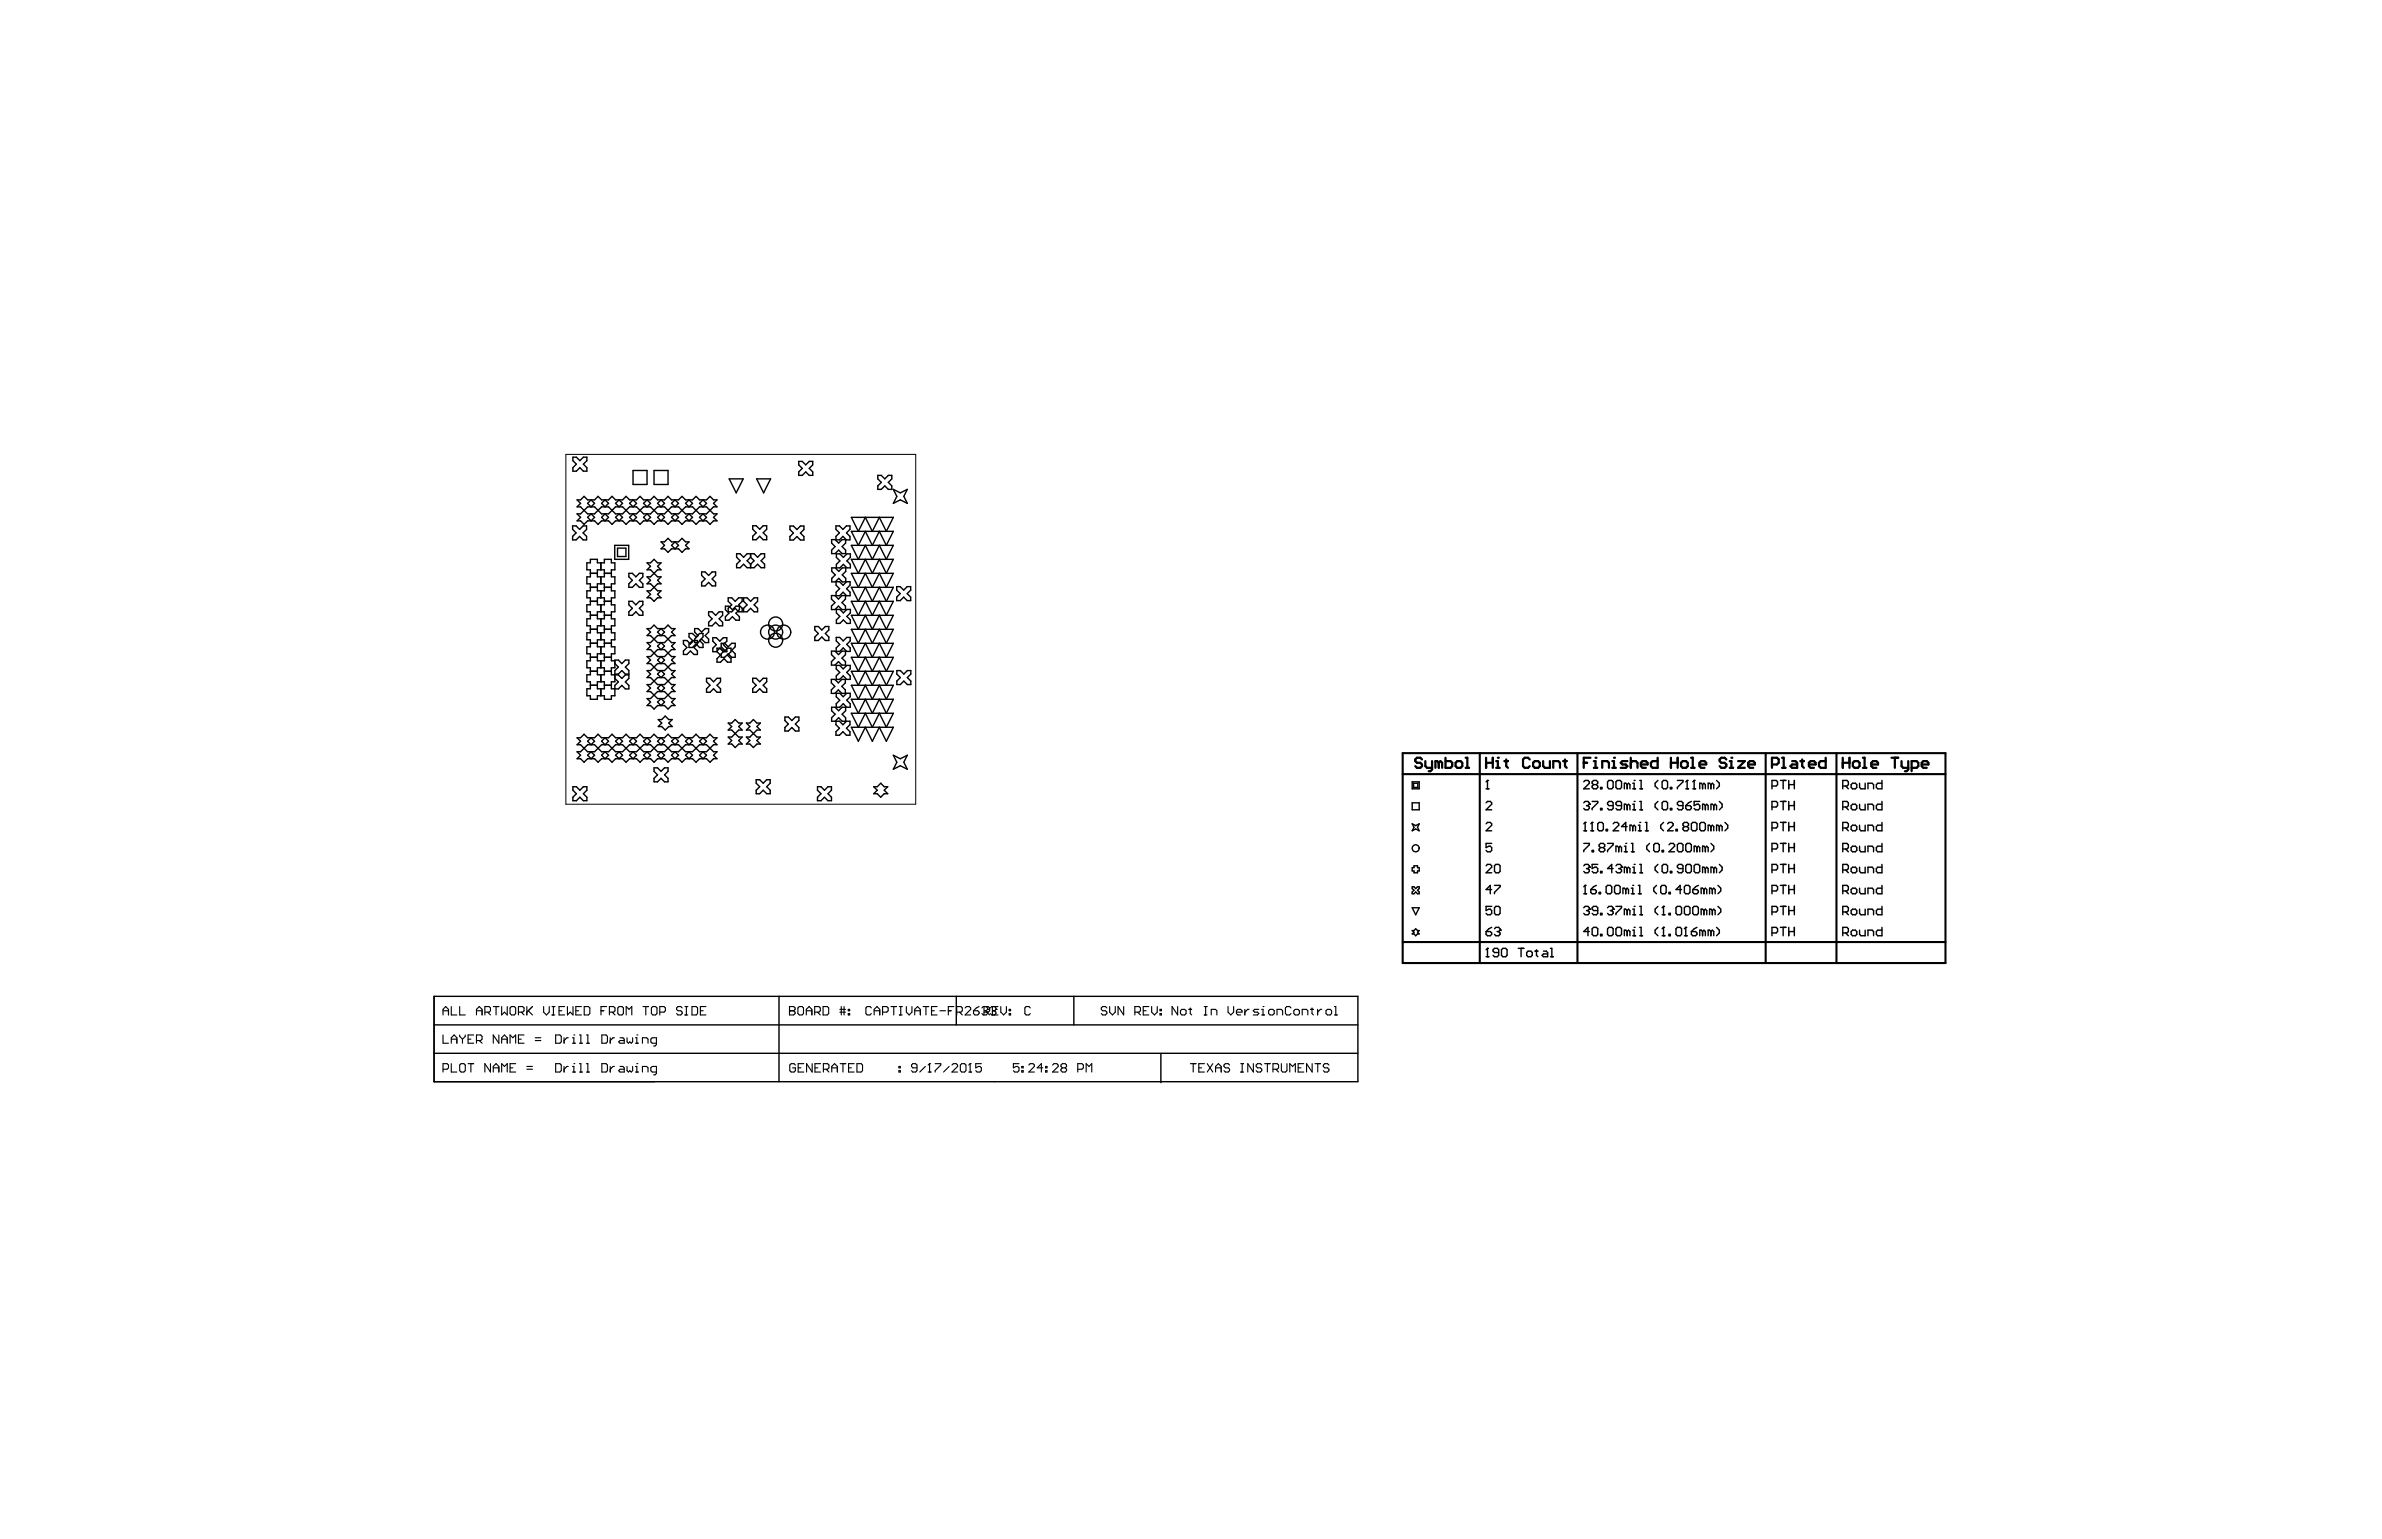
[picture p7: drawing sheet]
<svg xmlns="http://www.w3.org/2000/svg" width="432mm" height="279mm" viewBox="0 0 432 279" stroke-linecap="round" stroke-linejoin="round" font-family="sans-serif">
<path d="M102.6 82.4h63.4v63.4h-63.4z" fill="none" stroke="#000" stroke-width=".18"/>
<g fill="none" stroke="#000" stroke-width=".25">
<path d="M103.8 95.4h.6l.7 .6 .6-.6h.6v.6l-.6 .6 .6 .7v.6h-.6l-.6-.6-.7 .6h-.6v-.6l.6-.7-.6-.6zM103.9 82.9h.6l.6 .6 .7-.6h.6v.6l-.6 .7 .6 .6v.6h-.6l-.7-.6-.6 .6h-.6v-.6l.6-.6-.6-.7zM104.6 93.2h.6l1.3-1.3h1.3l1.3 1.3h1.2l1.3-1.3h1.3l1.2 1.3h1.3l1.3-1.3h1.2l1.3 1.3h1.3l1.2-1.3h1.3l1.3 1.3h1.2l1.3-1.3h1.3l1.2 1.3h.7l-.7 .6 .7 .6h-.7l-.6 .7-.6-.7h-1.3l-.6 .7-.7-.7h-1.2l-.7 .7-.6-.7h-1.3l-.6 .7-.6-.7h-1.3l-.6 .7-.7-.7h-1.2l-.7 .7-.6-.7h-1.3l-.6 .7-.6-.7h-1.3l-.6 .7-.7-.7h-1.2l-.7 .7-.6-.7h-1.3l-.6 .7-.7-.7h-.6l.6-.6zM104.6 90.6h.6l.7-.6 .6 .6h1.3l.6-.6 .7 .6h1.2l.7-.6 .6 .6h1.3l.6-.6 .6 .6h1.3l.6-.6 .7 .6h1.2l.7-.6 .6 .6h1.3l.6-.6 .6 .6h1.3l.6-.6 .7 .6h1.2l.7-.6 .6 .6h1.3l.6-.6 .6 .6h.7l-.7 .7 .7 .6h-.7l-1.2 1.3h-1.3l-1.3-1.3h-1.2l-1.3 1.3h-1.3l-1.2-1.3h-1.3l-1.3 1.3h-1.2l-1.3-1.3h-1.3l-1.2 1.3h-1.3l-1.3-1.3h-1.2l-1.3 1.3h-1.3l-1.3-1.3h-.6l.6-.6zM107.1 90.6l.7 .7-.7 .6-.6-.6zM107.1 93.2l.7 .6-.7 .6-.6-.6zM109.7 93.2l.6 .6-.6 .6-.6-.6zM109.7 90.6l.6 .7-.6 .6-.6-.6zM111.4 98.9h2.6v2.5h-2.6zM111.9 99.4h1.6v1.5h-1.6zM112.2 90.6l.7 .7-.7 .6-.6-.6zM112.2 93.2l.7 .6-.7 .6-.6-.6z"/>
<path d="M114.8 90.6l.6 .7-.6 .6-.7-.6zM114.8 93.2l.6 .6-.6 .6-.7-.6zM114.8 85.3h2.5v2.5h-2.5zM117.3 90.6l.6 .7-.6 .6-.6-.6zM117.3 93.2l.6 .6-.6 .6-.6-.6zM118.6 85.3h2.5v2.5h-2.5zM119.8 98.2h.7l.6-.6 .6 .6h1.3l.6-.6 .7 .6h.6l-.6 .7 .6 .6h-.6l-.7 .6-.6-.6h-1.3l-.6 .6-.6-.6h-.7l.7-.6zM119.8 93.2l.7 .6-.7 .6-.6-.6zM119.8 90.6l.7 .7-.7 .6-.6-.6zM122.4 98.2l.6 .7-.6 .6-.7-.6zM122.4 90.6l.6 .7-.6 .6-.7-.6zM122.4 93.2l.6 .6-.6 .6-.7-.6z"/>
<path d="M124.9 93.2l.6 .6-.6 .6-.6-.6zM124.9 90.6l.6 .7-.6 .6-.6-.6zM127.4 90.6l.7 .7-.7 .6-.6-.6zM127.4 93.2l.7 .6-.7 .6-.6-.6zM132.2 86.8h2.5l-1.2 2.6zM136.4 95.3h.7l.6 .7 .6-.7h.7v.7l-.7 .6 .7 .6v.7h-.7l-.6-.7-.6 .7h-.7v-.7l.7-.6-.7-.6zM137.2 86.8h2.5l-1.3 2.6zM143.2 95.4h.6l.7 .6 .6-.6h.6v.6l-.6 .6 .6 .7v.6h-.6l-.6-.6-.7 .6h-.6v-.6l.6-.7-.6-.6zM144.8 83.7h.6l.7 .6 .6-.6h.6v.6l-.6 .6 .6 .7v.6h-.6l-.6-.6-.7 .6h-.6v-.6l.6-.7-.6-.6zM150.8 97.8h.6l.6 .7 .7-.7h.6v.7l-.6 .6 .6 .6v.7h-.6l-.7-.7-.6 .7h-.6v-.7l.6-.6-.6-.6zM151.5 95.4h.7l.6 .6 .6-.6h.7v.6l-.7 .6 .7 .7v.6h-.7l-.6-.6-.6 .6h-.7v-.6l.7-.7-.7-.6zM154.3 93.8h7.6l-1.2 2.5-1.3-2.5-1.3 2.5-1.2-2.5-1.3 2.5z"/>
<path d="M154.3 98.9h7.6l-1.2 2.5-1.3-2.5-1.3 2.5-1.2-2.5-1.3 2.5zM154.3 96.3h7.6l-1.2 2.6-1.3-2.6-1.3 2.6-1.2-2.6-1.3 2.6zM159.1 86.2h.7l.6 .6 .6-.6h.7v.6l-.7 .7 .7 .6v.6h-.7l-.6-.6-.6 .6h-.7v-.6l.7-.6-.7-.7zM161.9 88.7l1.3 .7 1.3-.7-.7 1.3 .7 1.3-1.3-.7-1.3 .7 .7-1.3zM107 119.2h1.3M107 116.6h1.3M107 114.1h1.3M107 111.6h1.3M107 109h1.3M107 106.5h1.3M107 104h1.3M108.3 103.3h1.3v1.3h-1.3z"/>
<path d="M108.3 105.9h1.3v1.2h-1.3zM108.3 108.4h1.3v1.3h-1.3zM108.3 110.9h1.3v1.3h-1.3zM108.3 113.5h1.3v1.2h-1.3zM108.3 116h1.3v1.3h-1.3zM108.3 118.5h1.3v1.3h-1.3zM108.9 102.1v1.2M108.9 104.6v1.3M108.9 107.1v1.3M108.9 109.7v1.2M108.9 112.2v1.3M108.9 114.7v1.3"/>
<path d="M108.9 117.3v1.2M108.9 119.8v1.3M109.6 119.2h1.2M109.6 116.6h1.2M109.6 114.1h1.2M109.6 111.6h1.2M109.6 109h1.2M109.6 106.5h1.2M109.6 104h1.2M111.5 119.8h-.7v-1.3h.7v-1.2h-.7v-1.3h.7v-1.3h-.7v-1.2h.7v-1.3h-.7v-1.3h.7v-1.2h-.7v-1.3h.7v-1.3h-.7v-1.2h.7v-1.3h-.7v-1.3h.7v-1.2h-.7v-.7h-1.2v.7h-1.3v-.7h-1.3v.7h-.6v1.2h.6v1.3h-.6v1.3h.6v1.2h-.6v1.3h.6v1.3h-.6v1.2h.6v1.3h-.6v1.3h.6v1.2h-.6v1.3h.6v1.3h-.6v1.2h.6v1.3h-.6v1.3h.6v1.2h-.6v1.3h.6v1.3h-.6v1.3h.6v.6h1.3v-.6h1.3v.6h1.2v-.6h.7v-1.9l.6-.7-.6-.6M114 109h.6l.7 .7 .6-.7h.6v.7l-.6 .6 .6 .6v.7h-.6l-.6-.7-.7 .7h-.6v-.7l.6-.6-.6-.6zM114 104h.6l.7 .6 .6-.6h.6v.6l-.6 .6 .6 .7v.6h-.6l-.6-.6-.7 .6h-.6v-.6l.6-.7-.6-.6z"/>
<path d="M117.3 102.1h.6l.7-.7 .6 .7h.6l-.6 .6 .6 .6h-.6l-1.3 1.3h-.6l.6 .6-.6 .7h.6l1.3 1.2h.6l-.6 .7 .6 .6h-.6l-.6 .6-.7-.6h-.6l.6-.6-.6-.7h.6l1.3-1.2h.6l-.6-.7 .6-.6h-.6l-1.3-1.3h-.6l.6-.6zM117.3 114h.6l.7-.7 .6 .7h1.3l.6-.7 .6 .7h.7l-.7 .6 .7 .6h-.7l-1.2 1.3h-1.3l-1.3-1.3h-.6l.6-.6zM117.3 119.1h.6l1.3-1.3h1.3l1.2 1.3h.7l-.7 .6 .7 .6h-.7l-1.2 1.3h-1.3l-1.3-1.3h-.6l.6-.6zM117.3 116.5h.6l1.3-1.3h1.3l1.2 1.3h.7l-.7 .6 .7 .7h-.7l-1.2 1.3h-1.3l-1.3-1.3h-.6l.6-.7zM119.8 119.1l.7 .6-.7 .6-.6-.6zM119.8 116.5l.7 .6-.7 .7-.6-.7zM119.8 114l.7 .6-.7 .6-.6-.6zM123.9 116.1h.6l.7 .7 .6-.7h.6v.7l-.6 .6 .6 .6v.7h-.6l-.6-.7-.7 .7h-.6v-.7l.6-.6-.6-.6zM124.9 114.9h.6l.7 .6 .6-.6h.6v.6l-.6 .6 .6 .7v.6h-.6l-.6-.6-.7 .6h-.6v-.6l.6-.7-.6-.6zM125.9 114h.7l.6 .6 .6-.6h.7v.6l-.7 .6 .7 .7v.6h-.7l-.6-.6-.6 .6h-.7v-.6l.7-.7-.7-.6zM127.2 103.7h.6l.7 .6 .6-.6h.6v.6l-.6 .7 .6 .6v.6h-.6l-.6-.6-.7 .6h-.6v-.6l.6-.6-.6-.7zM128.5 110.9h.6l.6 .7 .7-.7h.6v.7l-.6 .6 .6 .6v.7h-.6l-.7-.7-.6 .7h-.6v-.7l.6-.6-.6-.6z"/>
<path d="M129.2 115.6h.7l.6 .7 .6-.7h.7v.7l-.7 .6 .7 .6v.7h-.7l-.6-.7-.6 .7h-.7v-.7l.7-.6-.7-.6zM130 117.5h.6l.6 .7 .7-.7h.6v.7l-.6 .6 .6 .6v.7h-.6l-.7-.7-.6 .7h-.6v-.7l.6-.6-.6-.6zM130.7 116.6h.7l.6 .7 .6-.7h.7v.7l-.7 .6 .7 .6v.7h-.7l-.6-.7-.6 .7h-.7v-.7l.7-.6-.7-.6zM131.5 109.9h.6l.7 .7 .6-.7h.6v.7l-.6 .6 .6 .6v.7h-.6l-.6-.7-.7 .7h-.6v-.7l.6-.6-.6-.6zM132 108.4h.6l.7 .6 .6-.6h.6v.6l-.6 .7 .6 .6v.6h-.6l-.6-.6-.7 .6h-.6v-.6l.6-.6-.6-.7zM133.5 100.4h.7l.6 .6 .6-.6h1.3l.6 .6 .7-.6h.6v.6l-.6 .7 .6 .6v.6h-.6l-.7-.6-.6 .6h-1.3l-.6-.6-.6 .6h-.7v-.6l.7-.6-.7-.7zM134.8 108.4h.6l.7 .6 .6-.6h.6v.6l-.6 .7 .6 .6v.6h-.6l-.6-.6-.7 .6h-.6v-.6l.6-.6-.6-.7zM136.1 101l.6 .7-.6 .6M136.1 101l-.7 .7 .7 .6M136.1 100.4v.6M136.1 102.3v.6M147.7 113.6h.6l.7 .6 .6-.6h.6v.6l-.6 .7 .6 .6v.6h-.6l-.6-.6-.7 .6h-.6v-.6l.6-.6-.6-.7z"/>
<path d="M150.7 108h.7l.6 .6 .6-.6h.7v.6l-.7 .7 .7 .6v.6h-.7l-.6-.6-.6 .6h-.7v-.6l.7-.6-.7-.7zM150.7 118.1h.7l.6 .6 .6-.6h.7v.6l-.7 .6 .7 .7v.6h-.7l-.6-.6-.6 .6h-.7v-.6l.7-.7-.7-.6zM150.8 103h.6l.6 .6 .7-.6h.6v.6l-.6 .6 .6 .7v.6h-.6l-.7-.6-.6 .6h-.6v-.6l.6-.7-.6-.6zM151.6 105.5h.6l.6 .6 .7-.6h.6v.6l-.6 .6 .6 .7v.6h-.6l-.7-.6-.6 .6h-.6v-.6l.6-.7-.6-.6zM151.6 115.6h.6l.7 .6 .6-.6h.6v.6l-.6 .6 .6 .7v.6h-.6l-.6-.6-.7 .6h-.6v-.6l.6-.7-.6-.6zM151.6 100.4h.6l.7 .7 .6-.7h.7v.7l-.7 .6 .7 .6v.7h-.7l-.6-.7-.7 .7h-.6v-.7l.6-.6-.6-.6zM151.6 110.5h.6l.7 .6 .6-.6h.7v.6l-.7 .7 .7 .6v.6h-.7l-.6-.6-.7 .6h-.6v-.6l.6-.6-.6-.7zM154.3 119.2h7.6l-1.2 2.5-1.3-2.5-1.3 2.5-1.2-2.5-1.3 2.5zM154.3 116.6h7.6l-1.2 2.6-1.3-2.6-1.3 2.6-1.2-2.6-1.3 2.6zM154.3 114.1h7.6l-1.2 2.5-1.3-2.5-1.3 2.5-1.2-2.5-1.3 2.5zM154.3 111.6h7.6l-1.2 2.5-1.3-2.5-1.3 2.5-1.2-2.5-1.3 2.5zM154.3 109h7.6l-1.2 2.6-1.3-2.6-1.3 2.6-1.2-2.6-1.3 2.6z"/>
<path d="M154.3 106.5h7.6l-1.2 2.5-1.3-2.5-1.3 2.5-1.2-2.5-1.3 2.5zM154.3 104h7.6l-1.2 2.5-1.3-2.5-1.3 2.5-1.2-2.5-1.3 2.5zM154.3 101.4h7.6l-1.2 2.6-1.3-2.6-1.3 2.6-1.2-2.6-1.3 2.6zM162.5 106.4h.7l.6 .6 .7-.6h.6v.6l-.6 .6 .6 .7v.6h-.6l-.7-.6-.6 .6h-.7v-.6l.7-.7-.7-.6zM104.6 133.8h.6l.7-.7 .6 .7h1.3l.6-.7 .7 .7h1.2l.7-.7 .6 .7h1.3l.6-.7 .6 .7h1.3l.6-.7 .7 .7h1.2l.7-.7 .6 .7h1.3l.6-.7 .6 .7h1.3l.6-.7 .7 .7h1.2l.7-.7 .6 .7h1.3l.6-.7 .6 .7h.7l-.7 .6 .7 .6h-.7l-1.2 1.3h-1.3l-1.3-1.3h-1.2l-1.3 1.3h-1.3l-1.2-1.3h-1.3l-1.3 1.3h-1.2l-1.3-1.3h-1.3l-1.2 1.3h-1.3l-1.3-1.3h-1.2l-1.3 1.3h-1.3l-1.3-1.3h-.6l.6-.6zM104.6 136.3h.6l1.3-1.3h1.3l1.3 1.3h1.2l1.3-1.3h1.3l1.2 1.3h1.3l1.3-1.3h1.2l1.3 1.3h1.3l1.2-1.3h1.3l1.3 1.3h1.2l1.3-1.3h1.3l1.2 1.3h.7l-.7 .6 .7 .7h-.7l-.6 .6-.6-.6h-1.3l-.6 .6-.7-.6h-1.2l-.7 .6-.6-.6h-1.3l-.6 .6-.6-.6h-1.3l-.6 .6-.7-.6h-1.2l-.7 .6-.6-.6h-1.3l-.6 .6-.6-.6h-1.3l-.6 .6-.7-.6h-1.2l-.7 .6-.6-.6h-1.3l-.6 .6-.7-.6h-.6l.6-.7zM107 124.3h1.3M107 121.7h1.3M107.1 133.8l.7 .6-.7 .6-.6-.6zM107.1 136.3l.7 .6-.7 .7-.6-.7zM108.3 121.1h1.3v1.2h-1.3zM108.3 123.6h1.3v1.3h-1.3z"/>
<path d="M108.9 122.3v1.3M108.9 124.9v1.3M109.6 124.3h1.2M109.6 121.7h1.2M109.7 136.3l.6 .6-.6 .7-.6-.7zM109.7 133.8l.6 .6-.6 .6-.6-.6zM111.5 120.3l.6 .7-.6 .6v.6h.6l.6-.6 .7 .6h.6v-.6l-.6-.6 .6-.7v-.6h-.6l-.7 .6-.6-.6h-.6v1.4h-.7v1.2l1.3 .1 .6 .6 .7-.6h.6v.6l-.6 .6 .6 .7v.6h-.6l-.7-.6-.6 .6h-1.3v-1.3h.7v-1.3M112.2 136.3l.7 .6-.7 .7-.6-.7zM112.2 133.8l.7 .6-.7 .6-.6-.6zM114.8 133.8l.6 .6-.6 .6-.7-.6zM114.8 136.3l.6 .6-.6 .7-.7-.7zM117.3 133.8l.6 .6-.6 .6-.6-.6z"/>
<path d="M117.3 136.3l.6 .6-.6 .7-.6-.7zM117.3 126.7h.6l1.3-1.3h1.3l1.2 1.3h.7l-.7 .6 .7 .6h-.7l-.6 .7-.6-.7h-1.3l-.6 .7-.7-.7h-.6l.6-.6zM117.3 121.6h.6l1.3-1.3h1.3l1.2 1.3h.7l-.7 .6 .7 .7h-.7l-1.2 1.2h-1.3l-1.3-1.2h-.6l.6-.7zM117.3 124.1h.6l1.3-1.2h1.3l1.2 1.2h.7l-.7 .7 .7 .6h-.7l-1.2 1.3h-1.3l-1.3-1.3h-.6l.6-.6zM118.6 139.2h.6l.6 .7 .7-.7h.6v.7l-.6 .6 .6 .6v.7h-.6l-.7-.7-.6 .7h-.6v-.7l.6-.6-.6-.6zM119.3 130.5h.7l.6-.7 .6 .7h.7l-.7 .6 .7 .6h-.7l-.6 .7-.6-.7h-.7l.7-.6zM119.8 136.3l.7 .6-.7 .7-.6-.7zM119.8 133.8l.7 .6-.7 .6-.6-.6zM119.8 126.7l.7 .6-.7 .6-.6-.6zM119.8 124.1l.7 .7-.7 .6-.6-.6zM119.8 121.6l.7 .6-.7 .7-.6-.7zM122.4 136.3l.6 .6-.6 .7-.7-.7z"/>
<path d="M122.4 133.8l.6 .6-.6 .6-.7-.6zM124.9 133.8l.6 .6-.6 .6-.6-.6zM124.9 136.3l.6 .6-.6 .7-.6-.7zM127.4 133.8l.7 .6-.7 .6-.6-.6zM127.4 136.3l.7 .6-.7 .7-.6-.7zM128.1 123h.6l.6 .6 .7-.6h.6v.6l-.6 .7 .6 .6v.6h-.6l-.7-.6-.6 .6h-.6v-.6l.6-.6-.6-.7zM132 131.1l.6 .6-.6 .7h.6l1.3 1.2h.6l-.6 .7 .6 .6h-.6l-.6 .6-.7-.6h-.6l.6-.6-.6-.7h.6l1.3-1.2h.6l-.6-.7 .6-.6h-.6l-.6-.6-.7 .6zM135.3 131.1l.6 .6-.6 .7h.6l1.3 1.2h.6l-.6 .7 .6 .6h-.6l-.6 .6-.7-.6h-.6l.6-.6-.6-.7h.6l1.3-1.2h.6l-.6-.7 .6-.6h-.6l-.6-.6-.7 .6zM136.4 123h.7l.6 .6 .6-.6h.7v.6l-.7 .7 .7 .6v.6h-.7l-.6-.6-.6 .6h-.7v-.6l.7-.6-.7-.7zM142.3 130h.6l.6 .6 .7-.6h.6v.6l-.6 .7 .6 .6v.6h-.6l-.7-.6-.6 .6h-.6v-.6l.6-.6-.6-.7zM150.7 123.2h.6l.7 .6 .6-.6h.6v.6l-.6 .7 .6 .6v.6h-.6l-.6-.6-.7 .6h-.6v-.6l.6-.6-.6-.7zM150.8 128.2h.6l.6 .7 .7-.7h.6v.7l-.6 .6 .6 .6v.7h-.6l-.7-.7-.6 .7h-.6v-.7l.6-.6-.6-.6z"/>
<path d="M151.5 130.8h.7l.6 .6 .6-.6h.7v.6l-.7 .6 .7 .7v.6h-.7l-.6-.6-.6 .6h-.7v-.6l.7-.7-.7-.6zM151.6 120.6h.6l.7 .7 .6-.7h.6v.7l-.6 .6 .6 .7v.6h-.6l-.6-.6-.7 .6h-.6v-.6l.6-.7-.6-.6zM151.6 125.7h.6l.7 .6 .6-.6h.6v.6l-.6 .7 .6 .6v.6h-.6l-.6-.6-.7 .6h-.6v-.6l.6-.6-.6-.7zM154.3 126.8h7.6l-1.2 2.5-1.3-2.5-1.3 2.5-1.2-2.5-1.3 2.5zM154.3 124.3h7.6l-1.2 2.5-1.3-2.5-1.3 2.5-1.2-2.5-1.3 2.5zM154.3 121.7h7.6l-1.2 2.6-1.3-2.6-1.3 2.6-1.2-2.6-1.3 2.6zM154.3 129.3h7.6l-1.2 2.6-1.3-2.6-1.3 2.6-1.2-2.6-1.3 2.6zM154.3 131.9h7.6l-1.2 2.5-1.3-2.5-1.3 2.5-1.2-2.5-1.3 2.5zM161.9 136.9l1.3 .7 1.3-.7-.7 1.3 .7 1.3-1.3-.7-1.3 .7 .7-1.3zM162.6 121.6h.6l.6 .6 .7-.6h.6v.6l-.6 .7 .6 .6v.6h-.6l-.7-.6-.6 .6h-.6v-.6l.6-.6-.6-.7zM103.9 142.6h.6l.6 .7 .7-.7h.6v.7l-.6 .6 .6 .6v.7h-.6l-.7-.7-.6 .7h-.6v-.7l.6-.6-.6-.6zM137.1 141.4h.6l.6 .6 .7-.6h.6v.6l-.6 .6 .6 .7v.6h-.6l-.7-.6-.6 .6h-.6v-.6l.6-.7-.6-.6z"/>
<path d="M148.2 142.6h.6l.7 .7 .6-.7h.6v.7l-.6 .6 .6 .6v.7h-.6l-.6-.7-.7 .7h-.6v-.7l.6-.6-.6-.6zM158.4 142.6h.6l.7-.6 .6 .6h.6l-.6 .7 .6 .6h-.6l-.6 .6-.7-.6h-.6l.6-.6zM256 141.8h1.3v1.2h-1.3zM256 145.6h1.3v1.2h-1.3zM256 149.4l.6 .3 .7-.3-.3 .6 .3 .6-.7-.3-.6 .3 .3-.6zM256.3 142h.7v.8h-.7zM256.3 157h.7v.3h.3v.6h-.3v.4h-.7v-.4h-.3v-.6h.3zM269.4 157l.2-.3h.6l.2 .3v.2l-1 1.1h1M269.4 145.6l.2-.3h.6l.2 .3v.2l-1 1h1M269.4 143h.5M269.4 149.4l.2-.3h.6l.2 .3v.2l-1 1h1M269.6 141.5h.1"/>
<path d="M269.6 141.5v1.5M269.6 141.5l-.2 .3M270.4 152.9h-1v.8l.5-.3h.3l.2 .3v.5l-.2 .2h-.6l-.2-.2M271.2 156.7h.5l.2 .3v1l-.2 .3h-.5l-.3-.3v-1zM287.1 141.8l.3-.3h.5l.2 .3v.2l-1 1h1M287.1 152.9h1v.3l-1 1v.2M287.1 150.6h.5M287.1 145.6l.3-.3h.5l.2 .3v.2M287.1 157l.3-.3h.5l.2 .3v.2M287.4 149.1h.1M287.4 149.1v1.5M287.4 149.1l-.3 .3"/>
<path d="M287.6 146.1h.3M287.6 157.5h.3M287.9 157.5l.2 .2v.3l-.2 .3h-.5l-.3-.3M287.9 146.1l.2 .2v.3l-.2 .2h-.5l-.3-.2M288.1 145.8h.1M288.1 157.2h.1M288.1 145.8l-.2 .3M288.1 157.2l-.2 .3M288.4 150.6h.5M288.6 149.1h.1M288.6 154.2h.3v.2h-.3zM288.6 145.3h1v.3l-1 1v.2"/>
<path d="M288.6 149.1v1.5M288.6 149.1l-.2 .3M288.9 142.3l-.3 .2v.3l.3 .2h.5l.2-.2v-.3l-.2-.2M288.9 142.3l-.3-.3v-.2l.3-.3h.5l.2 .3v.2l-.2 .3M288.9 142.3h.5M289.6 156.7h-1v.8l.8-.3 .2 .3v.5l-.2 .3h-.5l-.3-.3M289.9 149.1h.5l.2 .3v1l-.2 .2h-.5l-.3-.2v-1zM290.1 158h.3v.3h-.3zM290.1 146.6h.3v.2h-.3zM290.1 142.8h.3v.2h-.3zM290.1 153.7l-.2-.3v-.2l.2-.3h.5l.3 .3v.2l-.3 .3M290.1 153.7l-.2 .2v.3l.2 .2h.5l.3-.2v-.3l-.3-.2"/>
<path d="M290.1 153.7h.5M291.2 150.4h.2v.2h-.2zM291.4 152.9h1v.3l-1 1v.2M291.7 141.5h.5l.2 .3v1l-.2 .2h-.5l-.3-.2v-1zM292.4 146.1h-.7l-.3-.3v-.2l.3-.3h.5l.2 .3v1l-.2 .2h-.5l-.3-.2M292.4 149.4l.3-.3h.5l.2 .3v.2l-1 1h1M292.4 157.5h-1l.8-.8v1.6M292.9 157l.3-.3h.5l.2 .3v.2M293.2 141.5h.5l.2 .3v1l-.2 .2h-.5l-.3-.2v-1zM293.4 153.7l-.2-.3h-.3v1M293.4 157.5h.3M293.4 153.7l.3-.3 .2 .3v.7"/>
<path d="M293.4 153.7v.7M293.7 157.5l.2 .2v.3l-.2 .3h-.5l-.3-.3M293.9 157.2h.1M293.9 146.1h-.7l-.3-.3v-.2l.3-.3h.5l.2 .3v1l-.2 .2h-.5l-.3-.2M293.9 157.2l-.2 .3M294.5 153.4h.2v1M294.5 154.4h.5M294.7 152.9h.1M295 142.3l-.3-.3h-.2v1M295 149.9h-1.1l.8-.8v1.5M295 146.1l-.3-.3h-.2v1M295 157.5l-.3-.3h-.2v1.1"/>
<path d="M295 142.3v.7M295 146.1v.7M295 157.5v.8M295 142.3l.2-.3 .3 .3v.7M295 146.1l.2-.3 .3 .3v.7M295 157.5l.2-.3 .3 .3v.8M295.7 152.9h.3v1.5M295.7 154.4h.5M296 158.3h.5M296 146.8h.5M296 143h.5M296 142h.2v1"/>
<path d="M296 149.9l-.3-.3h-.2v1M296 145.8h.2v1M296 157.2h.2v1.1M296 149.9v.7M296 149.9l.2-.3 .3 .3v.7M296.2 145.3h.1M296.2 141.5h.1M296.2 156.7h.1M297 150.6h.5M297 149.6h.2v1M297.2 149.1h.1M297.2 158.3h.6"/>
<path d="M297.2 146.8h.6M297.2 143h.6M297.2 145.3h.3v1.5M297.2 156.7h.3v1.6M297.2 141.5h.3v1.5M298.3 150.6h.5M298.3 149.1h.2v1.5M299 152.9l-.5 .5v.5l.5 .5M299.8 153.2l.2-.3h.5l.3 .3v1l-.3 .2h-.5l-.2-.2zM300.5 145.3l-.5 .5v.5l.5 .5M300.5 141.5l-.5 .5v.5l.5 .5M300.5 156.7l-.5 .5v.5l.5 .6"/>
<path d="M301.3 154.2h.3v.2h-.3zM301.6 156.7h.4l.3 .3v1l-.3 .3h-.4l-.3-.3v-1zM301.6 145.3h.4l.3 .3v1l-.3 .2h-.4l-.3-.2v-1zM301.6 141.5h.4l.3 .3v1l-.3 .2h-.4l-.3-.2v-1zM301.6 149.1l-.6 .5v.5l.6 .5M302.3 149.4l.2-.3h.6l.2 .3v.2l-1 1h1M302.5 153.2l.3-.3h.5l.3 .3v.2l-1.1 1h1.1M302.8 158h.3v.3h-.3zM302.8 146.6h.3v.2h-.3zM302.8 142.8h.3v.2h-.3zM303.8 150.4h.3v.2h-.3zM304.1 141.5h1v.3l-1 1v.2"/>
<path d="M304.3 152.9h.5l.3 .3v1l-.3 .2h-.5l-.2-.2v-1zM305.1 157.5h-.8l-.2-.3v-.2l.2-.3h.5l.3 .3v1l-.3 .3h-.5l-.2-.3M305.1 146.1h-.8l-.2-.3v-.2l.2-.3h.5l.3 .3v1l-.3 .2h-.5l-.2-.2M305.3 149.9l-.2 .2v.3l.2 .2h.5l.3-.2v-.3l-.3-.2M305.3 149.9l-.2-.3v-.2l.2-.3h.5l.3 .3v.2l-.3 .3M305.3 149.9h.5M305.6 146.1h.8l.2 .2v.3l-.2 .2h-.6l-.2-.2zM305.6 143h.5M305.8 141.5h.1M305.8 156.7h.6l.2 .3v1l-.2 .3h-.6l-.2-.3v-1zM305.8 152.9h.6l.2 .3v1l-.2 .2h-.6l-.2-.2v-1zM305.8 141.5v1.5"/>
<path d="M305.8 141.5l-.2 .3M306.6 145.3l-.5 .3-.5 .5M306.9 143h.5M306.9 149.1h.5l.2 .3v1l-.2 .2h-.5l-.3-.2v-1zM307.1 141.5h.1M307.1 141.5v1.5M307.1 141.5l-.2 .3M307.4 156.7h.5l.2 .3v1l-.2 .3h-.5l-.3-.3v-1zM307.6 153.7l-.2-.3h-.3v1M307.6 153.7l.3-.3 .2 .3v.7M307.6 153.7v.7M308.1 145.3h-1v.8l.8-.3 .2 .3v.5l-.2 .2h-.5l-.3-.2"/>
<path d="M308.4 149.1h.5l.2 .3v1l-.2 .2h-.5l-.3-.2v-1zM308.6 142.3l-.2-.3h-.3v1M308.6 142.3v.7M308.6 142.3l.3-.3 .2 .3v.7M309.1 153.7l-.2-.3h-.3v1M309.1 146.1l-.2-.3h-.3v1M309.1 157.5l-.2-.3h-.3v1.1M309.1 146.1v.7M309.1 153.7v.7M309.1 157.5v.8M309.1 146.1l.3-.3 .2 .3v.7M309.1 153.7l.3-.3 .2 .3v.7"/>
<path d="M309.1 157.5l.3-.3 .2 .3v.8M310.2 142.3l-.3-.3h-.3v1M310.2 149.9l-.3-.3h-.3v1M310.2 142.3v.7M310.2 149.9v.7M310.2 142.3l.2-.3 .3 .3v.7M310.2 149.9l.2-.3 .3 .3v.7M310.2 152.9l.5 .5v.5l-.5 .5M310.7 146.1l-.3-.3h-.2v1M310.7 157.5l-.3-.3h-.2v1.1M310.7 146.1v.7M310.7 157.5v.8"/>
<path d="M310.7 157.5l.2-.3 .3 .3v.8M310.7 146.1l.2-.3 .3 .3v.7M311.2 141.5l.5 .5v.5l-.5 .5M311.7 149.9l-.3-.3h-.2v1M311.7 149.9v.7M311.7 149.9l.2-.3 .3 .3v.7M311.7 145.3l.5 .5v.5l-.5 .5M311.7 156.7l.5 .5v.5l-.5 .6M312.7 149.1l.5 .5v.5l-.5 .5M321.2 153.9h.8l.2-.2v-.5l-.2-.3h-.8v1.5M321.2 150.1h.8l.2-.2v-.5l-.2-.3h-.8v1.5M321.2 146.3h.8l.2-.2v-.5l-.2-.3h-.8v1.5"/>
<path d="M321.2 157.7h.8l.2-.2v-.5l-.2-.3h-.8v1.6M321.2 142.5h.8l.2-.2v-.5l-.2-.3h-.8v1.5M322.7 152.9h1.1M322.7 149.1h1.1M322.7 145.3h1.1M322.7 156.7h1.1M322.7 141.5h1.1M323.2 141.5v1.5M323.2 145.3v1.5M323.2 149.1v1.5M323.2 152.9v1.5M323.2 156.7v1.6"/>
<path d="M324.3 141.5v1.5M324.3 145.3v1.5M324.3 149.1v1.5M324.3 152.9v1.5M324.3 156.7v1.6M324.3 153.7h1M324.3 149.9h1M324.3 146.1h1M324.3 142.3h1M324.3 157.5h1M325.3 141.5v1.5M325.3 145.3v1.5"/>
<path d="M325.3 149.1v1.5M325.3 152.9v1.5M325.3 156.7v1.6M334.1 153.9h.7l.3-.2v-.5l-.3-.3h-.7v1.5M334.1 150.1h.7l.3-.2v-.5l-.3-.3h-.7v1.5M334.1 146.3h.7l.3-.2v-.5l-.3-.3h-.7v1.5M334.1 157.7h.7l.3-.2v-.5l-.3-.3h-.7v1.6M334.1 142.5h.7l.3-.2v-.5l-.3-.3h-.7v1.5M334.6 153.9l.5 .5M334.6 150.1l.5 .5M334.6 146.3l.5 .5M334.6 142.5l.5 .5"/>
<path d="M334.6 157.7l.5 .6M335.8 157.2h.5l.3 .3v.5l-.3 .3h-.5l-.2-.3v-.5zM335.8 145.8h.5l.3 .3v.5l-.3 .2h-.5l-.2-.2v-.5zM335.8 142h.5l.3 .3v.5l-.3 .2h-.5l-.2-.2v-.5zM335.8 153.4h.5l.3 .3v.5l-.3 .2h-.5l-.2-.2v-.5zM335.8 149.6h.5l.3 .3v.5l-.3 .2h-.5l-.2-.2v-.5zM337.1 157.2v.8l.2 .3h.8v-1.1M337.1 145.8v.8l.2 .2h.8v-1M337.1 142v.8l.2 .2h.8v-1M337.1 153.4v.8l.2 .2h.8v-1M337.1 149.6v.8l.2 .2h.8v-1M338.6 143v-1h.8l.2 .3v.7"/>
<path d="M338.6 154.4v-1h.8l.2 .3v.7M338.6 146.8v-1h.8l.2 .3v.7M338.6 150.6v-1h.8l.2 .3v.7M338.6 158.3v-1.1h.8l.2 .3v.8M341.2 156.7v1.6h-.8l-.3-.3v-.5l.3-.3h.8M341.2 145.3v1.5h-.8l-.3-.2v-.5l.3-.3h.8M341.2 141.5v1.5h-.8l-.3-.2v-.5l.3-.3h.8M341.2 152.9v1.5h-.8l-.3-.2v-.5l.3-.3h.8M341.2 149.1v1.5h-.8l-.3-.2v-.5l.3-.3h.8M256 160.8h.3l.3 .3 .4-.3h.3v.3l-.3 .3 .3 .3v.4h-.3l-.4-.4-.3 .4h-.3v-.4l.3-.3-.3-.3zM256 168.7h.3l.3-.3 .4 .3h.3l-.3 .3 .3 .3h-.3l-.4 .4-.3-.4h-.3l.3-.3zM256 164.6h1.3l-.7 1.3z"/>
<path d="M269.4 168.9h.8l.2 .3v.2l-.2 .3h-.6l-.2-.3zM269.4 173.5h.5M269.6 172h.1M269.6 172v1.5M269.6 172l-.2 .2M270.4 168.1l-.5 .3-.5 .5M270.4 164.3h-1v.8l.5-.3h.3l.2 .3v.5l-.2 .3h-.6l-.2-.3M270.4 161.3h-1l.8-.8v1.6M270.9 168.4l.3-.3h.5l.2 .3v.3M270.9 160.5h1v.3l-1 1v.3M271.2 164.3h.5l.2 .3v1l-.2 .3h-.5l-.3-.3v-1zM271.4 168.9h.3"/>
<path d="M271.7 168.9l.2 .3v.2l-.2 .3h-.5l-.3-.3M271.7 172.7h-.8l-.2-.2v-.3l.2-.2h.5l.3 .2v1l-.3 .3h-.5l-.2-.3M271.9 168.7h.1M271.9 168.7l-.2 .2M272.4 172h.5l.3 .2v1l-.3 .3h-.5l-.2-.3v-1zM275.2 172h1M275.7 172v1.5M277 172.5h.5l.3 .2v.5l-.3 .3h-.5l-.3-.3v-.5zM278.3 172.5h.5M278.5 172.2v1l.3 .3M279.8 172.5h.5l.3 .2v.8h-.8l-.3-.3 .3-.2h.8M281.1 173.5h.5"/>
<path d="M281.1 172h.2v1.5M287.1 162.1h.5M287.1 164.6l.3-.3h.5l.2 .3v.2M287.4 160.5h.1M287.4 160.5v1.6M287.4 160.5l-.3 .3M287.6 165.1h.3M287.9 165.1l.2 .3v.2l-.2 .3h-.5l-.3-.3M288.1 164.8h.1M288.1 168.9h-1l.8-.8v1.6M288.1 164.8l-.2 .3M288.4 161.3h.7l.3 .2v.3l-.3 .3h-.5l-.2-.3z"/>
<path d="M288.9 168.1h.5l.2 .3v1l-.2 .3h-.5l-.3-.3v-1zM289.4 160.5l-.5 .3-.5 .5M289.6 165.1h-.7l-.3-.3v-.2l.3-.3h.5l.2 .3v1l-.2 .3h-.5l-.3-.3M289.9 161.8h.2v.3h-.2zM290.1 169.4h.3v.3h-.3zM290.1 165.6h.3v.3h-.3zM291.4 160.5h.5l.3 .3v1l-.3 .3h-.5l-.2-.3v-1zM291.4 164.6l.3-.3h.5l.2 .3v.2M291.7 168.1h.5l.2 .3v1l-.2 .3h-.5l-.3-.3v-1zM291.9 165.1h.3M292.2 165.1l.2 .3v.2l-.2 .3h-.5l-.3-.3M292.4 164.8h.1"/>
<path d="M292.4 164.8l-.2 .3M292.9 160.5h.5l.3 .3v1l-.3 .3h-.5l-.2-.3v-1zM292.9 164.3h1v.3l-1 1v.3M293.2 168.1h.5l.2 .3v1l-.2 .3h-.5l-.3-.3v-1zM294.7 161.3l-.2-.3h-.3v1.1M294.7 161.3l.3-.3 .2 .3v.8M294.7 161.3v.8M295 165.1l-.3-.3h-.2v1.1M295 168.9l-.3-.2h-.2v1M295 165.1v.8M295 168.9v.8M295 168.9l.2-.2 .3 .2v.8"/>
<path d="M295 165.1l.2-.3 .3 .3v.8M295.7 162.1h.5M295.7 161h.3v1.1M296 160.5h.1M296 169.7h.5M296 164.8h.2v1.1M296 165.9h.5M296 168.7h.2v1M296.2 168.1h.1M296.2 164.3h.1M297 162.1h.5M297 160.5h.2v1.6"/>
<path d="M297.2 169.7h.6M297.2 168.1h.3v1.6M297.2 164.3h.3v1.6M297.2 165.9h.6M300.3 160.5l-.5 .5v.5l.5 .6M300.5 168.1l-.5 .6v.5l.5 .5M300.5 164.3l-.5 .5v.6l.5 .5M301.3 160.5h.5l.2 .3v1l-.2 .3h-.5l-.3-.3v-1zM301.3 169.7h.5M301.3 165.9h.5M301.6 168.1h.1M301.6 164.3h.1"/>
<path d="M301.6 164.3v1.6M301.6 168.1v1.6M301.6 168.1l-.3 .3M301.6 164.3l-.3 .3M302.5 161.8h.3v.3h-.3zM302.5 169.4h.3v.3h-.3zM302.5 165.6h.3v.3h-.3zM304.1 168.1h.5l.2 .3v1l-.2 .3h-.5l-.3-.3v-1zM304.1 164.3h.5l.2 .3v1l-.2 .3h-.5l-.3-.3v-1zM304.8 161.3h-1l.8-.8v1.6M305.3 169.7h.5M305.6 168.1h.1"/>
<path d="M305.6 160.5h.5l.3 .3v1l-.3 .3h-.5l-.3-.3v-1zM305.6 164.3h.5l.3 .3v1l-.3 .3h-.5l-.3-.3v-1zM305.6 168.1v1.6M305.6 168.1l-.3 .3M306.6 168.9h.8l.2 .3v.2l-.2 .3h-.5l-.3-.3zM306.9 161.3h.7l.3 .2v.3l-.3 .3h-.5l-.2-.3zM307.1 164.3h.5l.3 .3v1l-.3 .3h-.5l-.2-.3v-1zM307.6 168.1l-.5 .3-.5 .5M307.9 160.5l-.5 .3-.5 .5M308.6 168.9l-.2-.2h-.3v1M308.6 168.9v.8M308.6 168.9l.3-.2 .2 .2v.8"/>
<path d="M308.9 165.1l-.3-.3h-.2v1.1M308.9 161.3l-.3-.3h-.2v1.1M308.9 161.3v.8M308.9 165.1v.8M308.9 161.3l.2-.3 .3 .3v.8M308.9 165.1l.2-.3 .3 .3v.8M310.2 168.9l-.3-.2h-.3v1M310.2 168.9v.8M310.2 168.9l.2-.2 .3 .2v.8M310.4 165.1l-.2-.3h-.3v1.1M310.4 161.3l-.2-.3h-.3v1.1M310.4 165.1l.3-.3 .2 .3v.8"/>
<path d="M310.4 161.3v.8M310.4 165.1v.8M310.4 161.3l.3-.3 .2 .3v.8M311.2 168.1l.5 .6v.5l-.5 .5M311.4 160.5l.5 .5v.5l-.5 .6M311.4 164.3l.5 .5v.6l-.5 .5M321.2 169.2h.8l.2-.3v-.5l-.2-.3h-.8v1.6M321.2 161.5h.8l.2-.2v-.5l-.2-.3h-.8v1.6M321.2 165.4h.8l.2-.3v-.5l-.2-.3h-.8v1.6M322.7 168.1h1.1M322.7 160.5h1.1M322.7 164.3h1.1"/>
<path d="M323.2 160.5v1.6M323.2 164.3v1.6M323.2 168.1v1.6M324.3 168.9h1M324.3 161.3h1M324.3 160.5v1.6M324.3 164.3v1.6M324.3 168.1v1.6M324.3 165.1h1M325.3 160.5v1.6M325.3 164.3v1.6M325.3 168.1v1.6"/>
<path d="M334.1 169.2h.7l.3-.3v-.5l-.3-.3h-.7v1.6M334.1 161.5h.7l.3-.2v-.5l-.3-.3h-.7v1.6M334.1 165.4h.7l.3-.3v-.5l-.3-.3h-.7v1.6M334.6 169.2l.5 .5M334.6 161.5l.5 .6M334.6 165.4l.5 .5M335.8 161h.5l.3 .3v.5l-.3 .3h-.5l-.2-.3v-.5zM335.8 168.7h.5l.3 .2v.5l-.3 .3h-.5l-.2-.3v-.5zM335.8 164.8h.5l.3 .3v.5l-.3 .3h-.5l-.2-.3v-.5zM337.1 161v.8l.2 .3h.8v-1.1M337.1 168.7v.7l.2 .3h.8v-1M337.1 164.8v.8l.2 .3h.8v-1.1"/>
<path d="M338.6 165.9v-1.1h.8l.2 .3v.8M338.6 169.7v-1h.8l.2 .2v.8M338.6 162.1v-1.1h.8l.2 .3v.8M341.2 160.5v1.6h-.8l-.3-.3v-.5l.3-.3h.8M341.2 168.1v1.6h-.8l-.3-.3v-.5l.3-.2h.8M341.2 164.3v1.6h-.8l-.3-.3v-.5l.3-.3h.8M78.7 180.7h167.5v15.4h-167.5zM78.7 191h167.4M78.7 185.8h167.5M141.2 180.7v15.4M173.4 180.7v5.1M194.7 180.7v5.1"/>
<path d="M210.4 191.2v5.1"/>
<circle cx="139.1" cy="114.6" r="1.27"/>
<circle cx="140.6" cy="116.1" r="1.27"/>
<circle cx="140.6" cy="114.6" r="1.27"/>
<circle cx="140.6" cy="113.1" r="1.27"/>
<circle cx="142.1" cy="114.6" r="1.27"/>
<circle cx="256.6" cy="153.8" r=".63"/>
</g>
<g fill="none" stroke="#000" stroke-width=".2">
<path d="M80.3 184v-1l.5-.5 .5 .5v1M80.3 187.7v1.5h1M80.3 193.9h.7l.3-.3v-.5l-.3-.2h-.7v1.5M80.3 183.3h1M81.8 182.5v1.5h1M81.8 189.2v-1l.5-.5 .5 .5v1M81.8 192.9v1.5h1M81.8 188.4h1M83.3 182.5v1.5h1M83.3 187.7v.2l.5 .5M83.6 192.9h.5l.2 .2v1l-.2 .3h-.5l-.3-.3v-1zM83.8 188.4v.8"/>
<path d="M84.3 187.7v.2l-.5 .5M84.9 192.9h1M84.9 188.4h.5M85.4 192.9v1.5M85.9 187.7h-1v1.5h1M86.4 183.3h1M86.4 188.7h.7l.3-.3v-.5l-.3-.2h-.7v1.5M86.4 184v-1l.5-.5 .5 .5v1M86.9 188.7l.5 .5M87.9 183.5h.8l.2-.2v-.5l-.2-.3h-.8v1.5M88.4 183.5l.5 .5M88.9 192.9v1.5l-1-1.5v1.5"/>
<path d="M89.4 194.4v-1l.5-.5 .5 .5v1M89.4 193.6h1M89.4 182.5h1M89.9 182.5v1.5M90.4 187.7v1.5l-1-1.5v1.5M90.9 182.5v1.5l.5-.5 .6 .5v-1.5M90.9 189.2v-1l.5-.5 .6 .5v1M90.9 194.4v-1.5l.5 .5 .6-.5v1.5M90.9 188.4h1.1M92.5 193.6h.5M92.5 189.2v-1.5l.5 .5 .5-.5v1.5M92.7 182.5h.5l.3 .3v1l-.3 .2h-.5l-.2-.2v-1z"/>
<path d="M93.5 192.9h-1v1.5h1M94 183.5h.7l.3-.2v-.5l-.3-.3h-.7v1.5M94 188.4h.5M94.5 183.5l.5 .5M95 187.7h-1v1.5h1M95.5 193.9h1M95.5 193.4h1M95.5 182.5v1.5M95.8 183.3l.7 .7M96.5 182.5l-1 1M97 188.7h1M97 188.2h1"/>
<path d="M98.5 182.5v1l.6 .5 .5-.5v-1M100.1 184h.5M100.1 182.5h.5M100.3 182.5v1.5M100.7 192.9h.8l.2 .2v1l-.2 .3h-.8zM100.7 187.7h.8l.2 .2v1l-.2 .3h-.8zM101.3 183.3h.5M102.3 188.2v1M102.3 193.4v1M102.4 182.5h-1.1v1.5h1.1M102.9 182.5v1.5l.5-.5 .5 .5v-1.5M103 193.4h-.2l-.5 .5"/>
<path d="M103 188.2h-.2l-.5 .5M103.8 194.4h.5M103.8 193.4h.2v1M103.8 189.2h.5M103.8 188.2h.2v1M104 192.9h.1M104 187.7h.1M104.4 183.3h.5M105 192.9h.3v1.5M105 194.4h.5M105 189.2h.5M105 187.7h.3v1.5"/>
<path d="M105.4 182.5h-1v1.5h1M105.9 182.5h.8l.2 .3v1l-.2 .2h-.8zM106.3 192.9h.3v1.5M106.3 194.4h.5M106.3 189.2h.5M106.3 187.7h.3v1.5M108.9 183.3h.6M109.1 192.9h.8l.2 .2v1l-.2 .3h-.8zM109.1 187.7h.8l.2 .2v1l-.2 .3h-.8zM110 182.5h-1.1v1.5M110.5 183.5h.7l.3-.2v-.5l-.3-.3h-.7v1.5M110.6 188.2v1"/>
<path d="M110.6 193.4v1M111 183.5l.5 .5M111.4 193.4h-.3l-.5 .5M111.4 188.2h-.3l-.5 .5M112.2 182.5h.6l.2 .3v1l-.2 .2h-.6l-.2-.2v-1zM112.4 193.4h.5l.3 .2v.8h-.8l-.3-.3 .3-.2h.8M112.4 188.2h.5l.3 .2v.8h-.8l-.3-.3 .3-.2h.8M113.5 184v-1.5l.5 .5 .5-.5v1.5M113.7 193.4v.7l.2 .3 .3-.3 .2 .3 .3-.3v-.7M113.7 188.2v.7l.2 .3 .3-.3 .2 .3 .3-.3v-.7M115.2 194.4h.5M115.2 193.4h.2v1"/>
<path d="M115.2 189.2h.5M115.2 188.2h.2v1M115.4 192.9h.1M115.4 187.7h.1M116.5 194.4v-1h.7l.3 .2v.8M116.5 189.2v-1h.7l.3 .2v.8M116.6 182.5h1M117.1 182.5v1.5M118.3 182.5h.5l.3 .3v1l-.3 .2h-.5l-.2-.2v-1zM119 194.4h-.8l-.2-.3v-.5l.2-.2h.8v1.2l-.3 .3h-.2M119 189.2h-.8l-.2-.3v-.5l.2-.2h.8v1.2l-.3 .3h-.2M119.6 183.5h.8l.2-.2v-.5l-.2-.3h-.8v1.5"/>
<path d="M123.7 182.8l-.3-.3h-.5l-.3 .3v.2l.3 .3h.5l.3 .2v.3l-.3 .2h-.5l-.3-.2M124.2 184h.5M124.2 182.5h.5M124.4 182.5v1.5M125.4 182.5h.8l.3 .3v1l-.3 .2h-.8zM127 183.3h.5M128 182.5h-1v1.5h1M143.1 183.3h.1M143.1 182.5h.8l.2 .3v.2l-.2 .3 .2 .2v.3l-.2 .2h-.8zM143.1 183.3h.8M144.2 193.1l-.3-.2h-.5l-.2 .2v1l.2 .3h.5l.3-.3v-.5h-.5M144.7 193.6h.5"/>
<path d="M144.9 182.5h.5l.3 .3v1l-.3 .2h-.5l-.3-.2v-1zM145.7 192.9h-1v1.5h1M146.2 183.3h1M146.2 184v-1l.5-.5 .5 .5v1M147.2 192.9v1.5l-1-1.5v1.5M147.7 183.5h.7l.3-.2v-.5l-.3-.3h-.7v1.5M147.7 193.6h.5M148.2 183.5l.5 .5M148.7 192.9h-1v1.5h1M149.2 182.5h.8l.2 .3v1l-.2 .2h-.8zM149.3 193.9h.7l.3-.3v-.5l-.3-.2h-.7v1.5M149.8 193.9l.5 .5"/>
<path d="M150.8 193.6h1M150.8 194.4v-1l.5-.5 .5 .5v1M152.2 183.5h1.1M152.2 183h1.1M152.3 192.9h1M152.5 182.5v1.5M152.8 192.9v1.5M153 182.5v1.5M153.8 183.8h.2v.2h-.2zM153.8 183h.2v.3h-.2zM153.8 193.6h.5M154.8 192.9h-1v1.5h1"/>
<path d="M155.3 192.9h.8l.3 .2v1l-.3 .3h-.8zM158 182.8l-.3-.3h-.5l-.2 .3v1l.2 .2h.5l.3-.2M158.5 183.3h1M158.5 184v-1l.5-.5 .5 .5v1M160 183.5h.7l.3-.2v-.5l-.3-.3h-.7v1.5M161.5 182.5h1M162 182.5v1.5M163 194.1h.2v.3h-.2zM163 193.4h.2v.2h-.2zM163 184h.5M163 182.5h.5M163.3 182.5v1.5"/>
<path d="M164.3 182.5v1l.5 .5 .5-.5v-1M165.8 183.3h1M165.8 184v-1l.5-.5 .5 .5v1M166.2 193.6h-.7l-.3-.2v-.3l.3-.2h.5l.2 .2v1l-.2 .3h-.5l-.3-.3M167.3 182.5h1.1M167.7 193.4l-1 1M167.8 182.5v1.5M168.3 194.4h.5M168.5 192.9h.1M168.5 192.9v1.5M168.5 192.9l-.2 .2M168.9 183.3h.5"/>
<path d="M169.5 192.9h1v.2l-1 1v.3M169.9 182.5h-1v1.5h1M170.4 183.3h1M171.9 183.3h.5M172.1 193.4l-1.1 1M172.6 193.1l.2-.2h.5l.3 .2v.3l-1 1h1M172.9 182.5h-1v1.5M173.4 183.5h.8l.2-.2v-.5l-.2-.3h-.8v1.5M173.9 183.5l.5 .5M174.3 192.9h.6l.2 .2v1l-.2 .3h-.6l-.2-.3v-1zM175 182.8l.2-.3h.5l.3 .3v.2l-1 1h1M175.6 194.4h.5"/>
<path d="M175.9 192.9h.1M175.9 192.9v1.5M175.9 192.9l-.3 .2M176.5 183.3h.7l.3 .2v.3l-.3 .2h-.5l-.2-.2zM177.5 182.5l-.5 .3-.5 .5M177.9 192.9h-1v.7l.5-.2h.2l.3 .2v.5l-.3 .3h-.5l-.2-.3M178 182.8l.2-.3h.9l.3 .3v.5l-.3 .2h-.7M178.4 182.5v1.5M178.5 183.3h.3M178.8 183.3l.2 .2v.3l-.2 .2h-.6l-.2-.2M178.8 182.5l.2 .3v.2M178.9 183.5l.5 .5"/>
<path d="M179 183h.1M179 183l-.2 .3M179.5 183.8l.3 .2h1.1M179.9 183.3h.5M179.9 182.5v1.5M180.3 182.5l.2 .3v.2M180.5 183h.1M180.5 183l-.2 .3 .2 .2v.3l-.2 .2M180.9 182.5h-1.1l-.3 .3M181.4 182.5v1l.5 .5 .5-.5v-1M182.9 183.8h.3v.2h-.3zM182.9 183h.3v.3h-.3z"/>
<path d="M184.7 192.9h-1v.7l.5-.2h.3l.2 .2v.5l-.2 .3h-.5l-.3-.3M185.2 194.1h.3v.3h-.3zM185.2 193.4h.3v.2h-.3zM186.5 193.1l.2-.2h.6l.2 .2v.3l-1 1h1M186.8 182.8l-.3-.3h-.5l-.2 .3v1l.2 .2h.5l.3-.2M189 193.6h-1l.8-.7v1.5M189.5 194.1h.3v.3h-.3zM189.5 193.4h.3v.2h-.3zM190.8 193.1l.3-.2h.5l.2 .2v.3l-1 1h1M192.6 193.6l-.3-.2v-.3l.3-.2h.5l.2 .2v.3l-.2 .2M192.6 193.6l-.3 .3v.2l.3 .3h.5l.2-.3v-.2l-.2-.3M192.6 193.6h.5"/>
<path d="M195.4 193.9h.7l.3-.3v-.5l-.3-.2h-.7v1.5M196.9 194.4v-1.5l.5 .5 .5-.5v1.5M200.6 182.8l-.2-.3h-.5l-.3 .3v.2l.3 .3h.5l.2 .2v.3l-.2 .2h-.5l-.3-.2M201.2 182.5v1l.5 .5 .5-.5v-1M203.7 182.5v1.5l-1-1.5v1.5M205.7 183.5h.8l.2-.2v-.5l-.2-.3h-.8v1.5M206.2 183.5l.5 .5M207.2 183.3h.6M208.3 182.5h-1.1v1.5h1.1M208.8 182.5v1l.5 .5 .5-.5v-1M210.3 183.8h.2v.2h-.2zM210.3 183h.2v.3h-.2z"/>
<path d="M213.5 182.5v1.5l-1-1.5v1.5M214.2 183h.6l.2 .3v.5l-.2 .2h-.6l-.2-.2v-.5zM215.5 183h.5M215.8 182.8v1l.2 .2M215.8 192.9h1M216.3 192.9v1.5M217.3 193.6h.5M218.3 184h.5M218.3 182.5h.5M218.3 192.9h-1v1.5h1M218.6 182.5v1.5M218.8 192.9l1.1 1.5"/>
<path d="M219.6 184v-1h.7l.3 .3v.7M219.9 192.9l-1.1 1.5M220.4 193.6h1M220.4 194.4v-1l.5-.5 .5 .5v1M222.6 182.5v1l.5 .5 .5-.5v-1M222.9 193.1l-.3-.2h-.5l-.2 .2v.3l.2 .2h.5l.3 .3v.2l-.3 .3h-.5l-.2-.3M224.1 183.5h1.1v-.2l-.3-.3h-.5l-.3 .3v.5l.3 .2h.5M224.9 192.9h.5M224.9 194.4h.5M225.2 192.9v1.5M225.7 183v1M226.4 183h-.2l-.5 .5"/>
<path d="M227.2 192.9v1.5l-1-1.5v1.5M228.2 183h-.8l-.2 .3 .2 .2h.5l.3 .3-.3 .2h-.7M228.7 184h.5M228.7 183h.3v1M228.7 193.1l-.2-.2h-.5l-.3 .2v.3l.3 .2h.5l.2 .3v.2l-.2 .3h-.5l-.3-.3M229 182.5h.1M229.2 192.9h1.1M229.7 192.9v1.5M230.2 183h.5l.3 .3v.5l-.3 .2h-.5l-.2-.2v-.5zM230.8 193.9h.7l.3-.3v-.5l-.3-.2h-.7v1.5M231.3 193.9l.5 .5M231.5 184v-1h.8l.2 .3v.7"/>
<path d="M232.3 192.9v1.2l.2 .3h.5l.3-.3v-1.2M233.8 194.4v-1.5l.5 .5 .5-.5v1.5M234 182.8l-.2-.3h-.5l-.3 .3v1l.3 .2h.5l.2-.2M234.8 183h.5l.3 .3v.5l-.3 .2h-.5l-.3-.2v-.5zM235.3 193.6h.5M236.1 184v-1h.7l.3 .3v.7M236.3 192.9h-1v1.5h1M237.6 183h.5M237.8 182.8v1l.3 .2M237.9 192.9v1.5l-1.1-1.5v1.5M238.4 192.9h1M238.9 183v1"/>
<path d="M238.9 192.9v1.5M239.6 183h-.2l-.5 .5M240.6 183h.5l.3 .3v.5l-.3 .2h-.5l-.2-.2v-.5zM240.9 193.1l-.2-.2h-.6l-.2 .2v.3l.2 .2h.6l.2 .3v.2l-.2 .3h-.6l-.2-.3M241.9 184h.5M241.9 182.5h.2v1.5"/>
</g>
<path d="M254.3 136.6h98.4v38h-98.4zM268.3 136.6v38M286 136.6v38M320.1 136.6v38M332.9 136.6v38M254.3 140.4h98.4M254.3 170.8h98.4" fill="none" stroke="#000" stroke-width=".38"/>
<g fill="none" stroke="#000" stroke-width=".41">
<path d="M257.8 137.7l-.3-.3h-.6l-.3 .3v.3l.3 .3h.6l.3 .3v.3l-.3 .3h-.6l-.3-.3M258.4 138v.9l.3 .3h.9M259.6 138v1.5l-.3 .3h-.3M260.8 138.3l.3-.3 .3 .3v.9M260.8 138.3l-.3-.3h-.3v1.2M260.8 138.3v.9M262 137.4v1.8h.9l.4-.3v-.6l-.4-.3h-.9M264.2 138h.6l.3 .3v.6l-.3 .3h-.6l-.3-.3v-.6zM265.7 137.4h.3v1.8M265.7 139.2h.6M269.4 138.3h1.2M269.4 137.4v1.8"/>
<path d="M270.6 137.4v1.8M271.2 139.2h.6M271.2 138h.3v1.2M272.7 138h.6M273 137.7v1.2l.3 .3M277.3 137.7l-.3-.3h-.6l-.3 .3v1.2l.3 .3h.6l.3-.3M278.2 138h.6l.3 .3v.6l-.3 .3h-.6l-.3-.3v-.6zM279.7 138v.9l.3 .3h1v-1.2M281.6 139.2v-1.2h.9l.3 .3v.9M283.4 138h.6M283.7 137.7v1.2l.3 .3M287.1 138.3h.6"/>
<path d="M288.3 137.4h-1.2v1.8M288.9 139.2h.6M288.9 138h.3v1.2M290.4 139.2v-1.2h1l.3 .3v.9M292.3 139.2h.6M292.3 138h.3v1.2M295 138h-.9l-.3 .3 .3 .3h.6l.3 .3-.3 .3h-.9M295.6 138.3l.3-.3h.6l.3 .3v.9M295.6 137.4v1.8M297.4 138.6h1.3v-.3l-.3-.3h-.6l-.4 .3v.6l.4 .3h.6M300.5 137.4v1.8h-.9l-.3-.3v-.6l.3-.3h.9M302.9 138.3h1.2"/>
<path d="M302.9 137.4v1.8M304.1 137.4v1.8M305 138h.6l.3 .3v.6l-.3 .3h-.6l-.3-.3v-.6zM306.6 137.4h.3v1.8M306.6 139.2h.6M308.1 138.6h1.2v-.3l-.3-.3h-.6l-.3 .3v.6l.3 .3h.6M312.9 137.7l-.3-.3h-.6l-.3 .3v.3l.3 .3h.6l.3 .3v.3l-.3 .3h-.6l-.3-.3M313.6 139.2h.6M313.6 138h.3v1.2M315.1 138h1.2l-1.2 1.2h1.2M316.9 138.6h1.2v-.3l-.3-.3h-.6l-.3 .3v.6l.3 .3h.6M321.2 138.6h.9l.3-.3v-.6l-.3-.3h-.9v1.8"/>
<path d="M323 137.4h.3v1.8M323 139.2h.7M324.9 138h.6l.3 .3v.9h-.9l-.3-.3 .3-.3h.9M326.4 138h.6M326.7 137.7v1.2l.3 .3M327.9 138.6h1.2v-.3l-.3-.3h-.6l-.3 .3v.6l.3 .3h.6M331 137.4v1.8h-1l-.3-.3v-.6l.3-.3h1M334.1 138.3h1.2M334.1 137.4v1.8M335.3 137.4v1.8M336.2 138h.6l.3 .3v.6l-.3 .3h-.6l-.3-.3v-.6zM337.7 137.4h.3v1.8"/>
<path d="M337.7 139.2h.6M339.2 138.6h1.2v-.3l-.3-.3h-.6l-.3 .3v.6l.3 .3h.6M342.9 137.4h1.2M343.5 137.4v1.8M344.7 138v.9l.3 .3h.9M345.9 138v1.5l-.3 .3h-.3M346.5 139.2h.9l.3-.3v-.6l-.3-.3h-.9v1.8M348.4 138.6h1.2v-.3l-.3-.3h-.6l-.3 .3v.6l.3 .3h.6"/>
</g>
<g fill="#000">
<circle cx="271.5" cy="137.4" r=".2"/>
<circle cx="289.2" cy="137.4" r=".2"/>
<circle cx="292.6" cy="137.4" r=".2"/>
<circle cx="313.9" cy="137.4" r=".2"/>
</g>
</svg>
